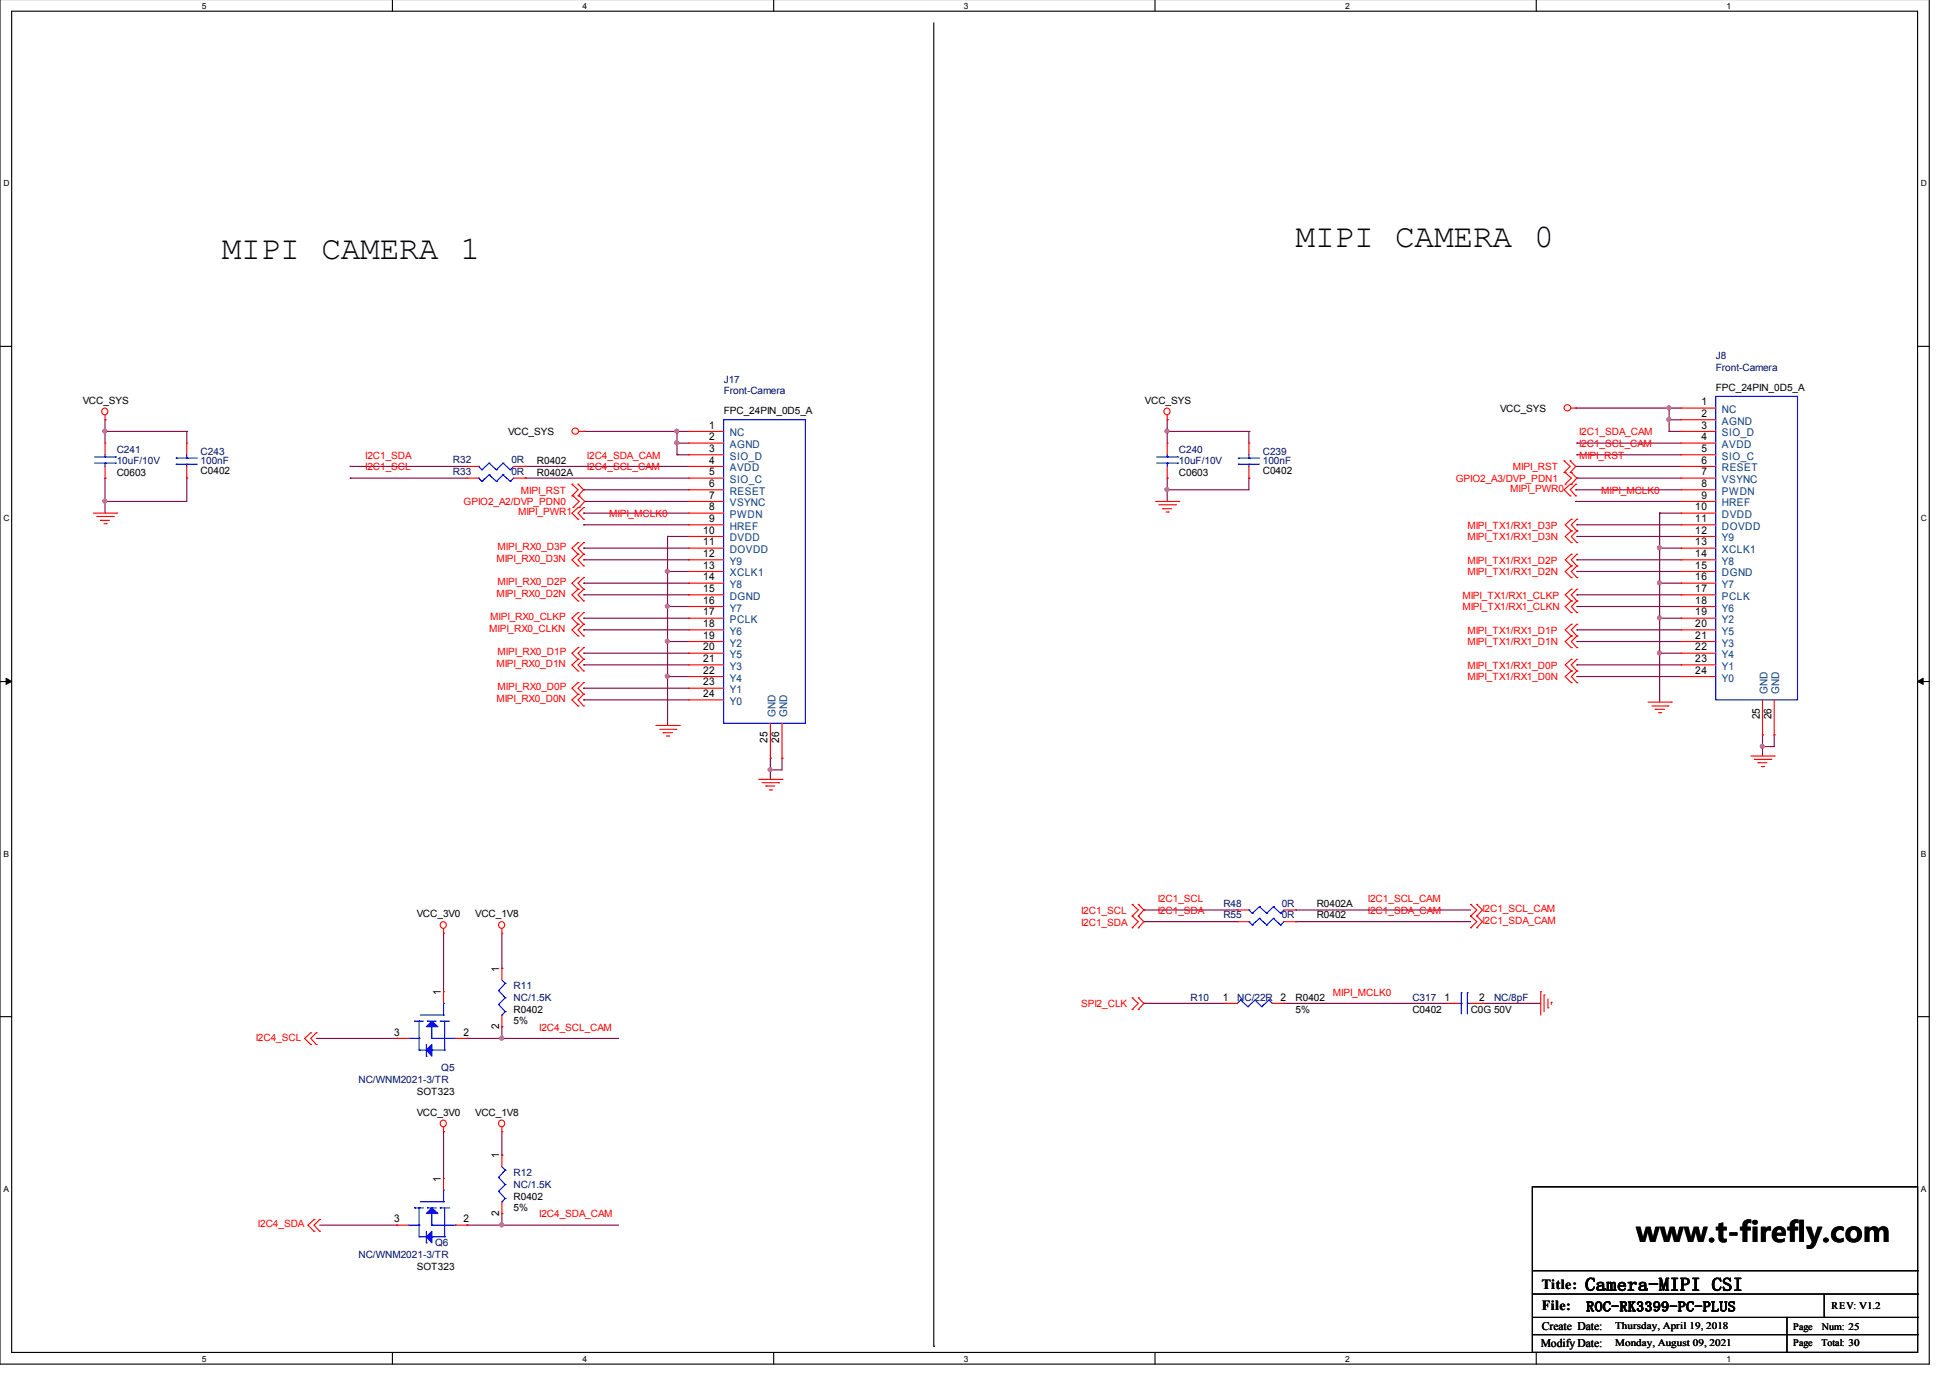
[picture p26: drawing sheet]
<svg xmlns="http://www.w3.org/2000/svg" width="297mm" height="210mm" viewBox="0 0 297 210" stroke-linecap="round" stroke-linejoin="round" font-family="sans-serif">
<defs><g id="words">
<g font-size="5">
<text x="33.8" y="39.5">MIPI CAMERA 1</text>
<text x="197.4" y="37.7">MIPI CAMERA 0</text>
</g>
<text font-size="4.2" x="249.3" y="189.2">www.t-firefly.com</text>
<text font-size="2.8" x="241.5" y="196.6">Camera-MIPI CSI</text>
<g font-size="2.1">
<text x="234.9" y="196.3">Title:</text>
<text x="234.9" y="199.5">File:</text>
<text x="241.6" y="199.7">ROC-RK3399-PC-PLUS</text>
</g>
<g font-size="1.8">
<text x="234.9" y="202.5">Create Date:</text>
<text x="234.7" y="205.2">Modify Date:</text>
</g>
<g font-size="1.6">
<text x="108" y="65.3">1</text>
<text x="259.2" y="61.7">1</text>
<text x="259.2" y="63.5">2</text>
<text x="259.2" y="65.3">3</text>
<text x="108" y="67.1">2</text>
<text x="108" y="68.8">3</text>
<text x="108" y="70.6">4</text>
<text x="259.2" y="67.1">4</text>
<text x="259.2" y="68.8">5</text>
<text x="259.2" y="70.6">6</text>
<text x="108" y="72.4">5</text>
<text x="108" y="74.2">6</text>
<text x="108" y="76">7</text>
<text x="108" y="77.7">8</text>
<text x="258.2" y="77.7">10</text>
<text x="259.2" y="72.4">7</text>
<text x="259.2" y="74.2">8</text>
<text x="259.2" y="76">9</text>
<text x="107.1" y="81.3">10</text>
<text x="107.1" y="83.1">11</text>
<text x="108" y="79.5">9</text>
<text x="258.2" y="79.5">11</text>
<text x="258.2" y="81.3">12</text>
<text x="258.2" y="83.1">13</text>
<text x="107.1" y="84.9">12</text>
<text x="107.1" y="86.6">13</text>
<text x="107.1" y="88.4">14</text>
<text x="258.2" y="84.9">14</text>
<text x="258.2" y="86.6">15</text>
<text x="258.2" y="88.4">16</text>
<text x="107.1" y="90.2">15</text>
<text x="107.1" y="92">16</text>
<text x="107.1" y="93.7">17</text>
<text x="107.1" y="95.5">18</text>
<text x="258.2" y="90.2">17</text>
<text x="258.2" y="92">18</text>
<text x="258.2" y="93.7">19</text>
<text x="258.2" y="95.5">20</text>
<text x="107.1" y="97.3">19</text>
<text x="107.1" y="99.1">20</text>
<text x="107.1" y="100.9">21</text>
<text x="258.2" y="97.3">21</text>
<text x="258.2" y="99.1">22</text>
<text x="258.2" y="100.9">23</text>
<text x="107.1" y="102.6">22</text>
<text x="107.1" y="104.4">23</text>
<text x="107.1" y="106.2">24</text>
<text x="258.2" y="102.6">24</text>
<text x="116.9" y="113.1" transform="rotate(-90 116.9 113.1)">25</text>
<text x="118.7" y="113.1" transform="rotate(-90 118.7 113.1)">26</text>
<text x="268.1" y="109.6" transform="rotate(-90 268.1 109.6)">25</text>
<text x="269.8" y="109.6" transform="rotate(-90 269.8 109.6)">26</text>
<text x="76" y="148" transform="rotate(-90 76 148)">1</text>
<text x="67.1" y="151.6" transform="rotate(-90 67.1 151.6)">1</text>
<text x="186.3" y="152.4">1</text>
<text x="195.1" y="152.4">2</text>
<text x="220" y="152.4">1</text>
<text x="225.3" y="152.4">2</text>
<text x="60" y="157.7">3</text>
<text x="70.6" y="157.7">2</text>
<text x="76" y="156.7" transform="rotate(-90 76 156.7)">2</text>
<text x="76" y="176.5" transform="rotate(-90 76 176.5)">1</text>
<text x="67.1" y="180" transform="rotate(-90 67.1 180)">1</text>
<text x="76" y="185.2" transform="rotate(-90 76 185.2)">2</text>
<text x="60" y="186.2">3</text>
<text x="70.6" y="186.2">2</text>
</g>
<g font-size="1.6" fill="#003f7f">
<text x="262.3" y="62.9">NC</text>
<text x="262.3" y="64.7">AGND</text>
<text x="111.2" y="66.5">NC</text>
<text x="111.2" y="68.3">AGND</text>
<text x="111.2" y="70">SIO_D</text>
<text x="111.2" y="71.8">AVDD</text>
<text x="262.3" y="66.5">SIO_D</text>
<text x="262.3" y="68.3">AVDD</text>
<text x="262.3" y="70">SIO_C</text>
<text x="262.3" y="71.8">RESET</text>
<text x="111.2" y="73.6">SIO_C</text>
<text x="111.2" y="75.4">RESET</text>
<text x="111.2" y="77.1">VSYNC</text>
<text x="262.3" y="73.6">VSYNC</text>
<text x="262.3" y="75.4">PWDN</text>
<text x="262.3" y="77.1">HREF</text>
<text x="111.2" y="78.9">PWDN</text>
<text x="111.2" y="80.7">HREF</text>
<text x="111.2" y="82.5">DVDD</text>
<text x="262.3" y="78.9">DVDD</text>
<text x="262.3" y="80.7">DOVDD</text>
<text x="262.3" y="82.5">Y9</text>
<text x="111.2" y="84.3">DOVDD</text>
<text x="111.2" y="86">Y9</text>
<text x="111.2" y="87.8">XCLK1</text>
<text x="111.2" y="89.6">Y8</text>
<text x="262.3" y="84.3">XCLK1</text>
<text x="262.3" y="86">Y8</text>
<text x="262.3" y="87.8">DGND</text>
<text x="262.3" y="89.6">Y7</text>
<text x="111.2" y="91.4">DGND</text>
<text x="111.2" y="93.1">Y7</text>
<text x="111.2" y="94.9">PCLK</text>
<text x="262.3" y="91.4">PCLK</text>
<text x="262.3" y="93.1">Y6</text>
<text x="262.3" y="94.9">Y2</text>
<text x="111.2" y="96.7">Y6</text>
<text x="111.2" y="98.5">Y2</text>
<text x="111.2" y="100.3">Y5</text>
<text x="262.3" y="96.7">Y5</text>
<text x="262.3" y="98.5">Y3</text>
<text x="262.3" y="100.3">Y4</text>
<text x="111.2" y="102">Y3</text>
<text x="111.2" y="103.8">Y4</text>
<text x="111.2" y="105.6">Y1</text>
<text x="111.2" y="107.4">Y0</text>
<text x="262.3" y="102">Y1</text>
<text x="262.3" y="103.8">Y0</text>
<text x="269.2" y="105.7" transform="rotate(-90 269.2 105.7)">GND</text>
<text x="271" y="105.7" transform="rotate(-90 271 105.7)">GND</text>
<text x="118.1" y="109.2" transform="rotate(-90 118.1 109.2)">GND</text>
<text x="119.9" y="109.2" transform="rotate(-90 119.9 109.2)">GND</text>
</g>
<g font-size="1.5" fill="#00007f">
<text x="110.2" y="58.3">J17</text>
<text x="261.4" y="54.7">J8</text>
<text x="261.4" y="56.5">Front-Camera</text>
<text x="110.2" y="60">Front-Camera</text>
<text x="17.8" y="68.9">C241</text>
<text x="17.8" y="70.7">10uF/10V</text>
<text x="30.6" y="69.3">C243</text>
<text x="30.6" y="70.7">100nF</text>
<text x="69" y="70.5">R32</text>
<text x="77.9" y="70.5">0R</text>
<text x="179.6" y="68.9">C240</text>
<text x="179.6" y="70.7">10uF/10V</text>
<text x="192.4" y="69.3">C239</text>
<text x="192.4" y="70.7">100nF</text>
<text x="69" y="72.3">R33</text>
<text x="77.9" y="72.3">0R</text>
<text x="186.4" y="138.1">R48</text>
<text x="186.4" y="139.9">R55</text>
<text x="195.2" y="138.1">0R</text>
<text x="195.2" y="139.9">0R</text>
<text x="78.2" y="150.7">R11</text>
<text x="78.2" y="152.5">NC/1.5K</text>
<text x="181.4" y="152.5">R10</text>
<text x="188.5" y="152.5">NC/22R</text>
<text x="215.1" y="152.5">C317</text>
<text x="227.6" y="152.5">NC/8pF</text>
<text x="54.6" y="164.9">NC/WNM2021-3/TR</text>
<text x="67.2" y="163.2">Q5</text>
<text x="78.2" y="179.2">R12</text>
<text x="78.2" y="180.9">NC/1.5K</text>
<text x="54.6" y="191.6">NC/WNM2021-3/TR</text>
<text x="66.3" y="189.8">Q6</text>
</g>
<g font-size="1.5">
<text x="261.4" y="59.5">FPC_24PIN_0D5_A</text>
<text x="12.6" y="61.5">VCC_SYS</text>
<text x="110.2" y="63.1">FPC_24PIN_0D5_A</text>
<text x="174.4" y="61.5">VCC_SYS</text>
<text x="228.5" y="62.8">VCC_SYS</text>
<text x="77.4" y="66.3">VCC_SYS</text>
<text x="81.8" y="70.7">R0402</text>
<text x="17.8" y="72.5">C0603</text>
<text x="30.6" y="72.2">C0402</text>
<text x="81.8" y="72.5">R0402A</text>
<text x="179.6" y="72.5">C0603</text>
<text x="192.4" y="72.2">C0402</text>
<text x="63.5" y="139.7">VCC_3V0</text>
<text x="72.4" y="139.7">VCC_1V8</text>
<text x="200.6" y="138.1">R0402A</text>
<text x="200.6" y="139.9">R0402</text>
<text x="78.2" y="154.3">R0402</text>
<text x="197.4" y="152.5">R0402</text>
<text x="197.4" y="154.3">5%</text>
<text x="215.1" y="154.3">C0402</text>
<text x="224" y="154.3">C0G 50V</text>
<text x="78.2" y="156.1">5%</text>
<text x="63.5" y="166.7">SOT323</text>
<text x="63.5" y="169.9">VCC_3V0</text>
<text x="72.4" y="169.9">VCC_1V8</text>
<text x="78.2" y="182.7">R0402</text>
<text x="78.2" y="184.5">5%</text>
<text x="63.5" y="193.4">SOT323</text>
<text x="246" y="202.4">Thursday, April 19, 2018</text>
<text x="273.1" y="202.5">Page</text>
<text x="277.5" y="202.5">Num: 25</text>
<text x="279" y="199.3">REV: V1.2</text>
<text x="246" y="205.1">Monday, August 09, 2021</text>
<text x="273.1" y="205.1">Page</text>
<text x="277.5" y="205.1">Total: 30</text>
</g>
<g font-size="1.5" fill="#f00">
<text x="55.6" y="69.9">I2C1_SDA</text>
<text x="55.6" y="71.6">I2C1_SCL</text>
<text x="89.4" y="69.9">I2C4_SDA_CAM</text>
<text x="89.4" y="71.6">I2C4_SCL_CAM</text>
<text x="230.5" y="71.6">MIPI_RST</text>
<text x="240.5" y="66.3">I2C1_SDA_CAM</text>
<text x="240.5" y="68.1">I2C1_SCL_CAM</text>
<text x="240.5" y="69.9">MIPI_RST</text>
<text x="70.6" y="77">GPIO2_A2/DVP_PDN0</text>
<text x="79.3" y="75.2">MIPI_RST</text>
<text x="221.7" y="73.4">GPIO2_A3/DVP_PDN1</text>
<text x="230" y="74.9">MIPI_PWR0</text>
<text x="243.9" y="75.2">MIPI_MCLK0</text>
<text x="75.8" y="83.8">MIPI_RX0_D3P</text>
<text x="78.9" y="78.5">MIPI_PWR1</text>
<text x="92.8" y="78.8">MIPI_MCLK0</text>
<text x="223.5" y="82.3">MIPI_TX1/RX1_D3N</text>
<text x="223.5" y="80.5">MIPI_TX1/RX1_D3P</text>
<text x="75.6" y="85.6">MIPI_RX0_D3N</text>
<text x="75.8" y="89.2">MIPI_RX0_D2P</text>
<text x="223.5" y="85.9">MIPI_TX1/RX1_D2P</text>
<text x="223.5" y="87.6">MIPI_TX1/RX1_D2N</text>
<text x="74.7" y="94.5">MIPI_RX0_CLKP</text>
<text x="75.6" y="90.9">MIPI_RX0_D2N</text>
<text x="222.8" y="91.2">MIPI_TX1/RX1_CLKP</text>
<text x="222.8" y="93">MIPI_TX1/RX1_CLKN</text>
<text x="74.5" y="96.3">MIPI_RX0_CLKN</text>
<text x="75.6" y="101.6">MIPI_RX0_D1N</text>
<text x="75.8" y="99.8">MIPI_RX0_D1P</text>
<text x="223.5" y="101.9">MIPI_TX1/RX1_D0P</text>
<text x="223.5" y="96.5">MIPI_TX1/RX1_D1P</text>
<text x="223.5" y="98.3">MIPI_TX1/RX1_D1N</text>
<text x="75.6" y="106.9">MIPI_RX0_D0N</text>
<text x="75.8" y="105.2">MIPI_RX0_D0P</text>
<text x="223.5" y="103.6">MIPI_TX1/RX1_D0N</text>
<text x="176.4" y="137.4">I2C1_SCL</text>
<text x="208.4" y="137.4">I2C1_SCL_CAM</text>
<text x="164.7" y="139.2">I2C1_SCL</text>
<text x="164.7" y="141">I2C1_SDA</text>
<text x="176.4" y="139.2">I2C1_SDA</text>
<text x="208.4" y="139.2">I2C1_SDA_CAM</text>
<text x="225.8" y="139">I2C1_SCL_CAM</text>
<text x="225.8" y="140.7">I2C1_SDA_CAM</text>
<text x="164.7" y="153.4">SPI2_CLK</text>
<text x="203" y="151.7">MIPI_MCLK0</text>
<text x="38.9" y="158.5">I2C4_SCL</text>
<text x="82.1" y="157">I2C4_SCL_CAM</text>
<text x="82.1" y="185.4">I2C4_SDA_CAM</text>
<text x="39.3" y="187">I2C4_SDA</text>
</g>
<g font-size="1.3">
<text x="30.7" y="1.4">5</text>
<text x="88.7" y="1.4">4</text>
<text x="146.8" y="1.4">3</text>
<text x="204.9" y="1.4">2</text>
<text x="263" y="1.4">1</text>
<text x=".5" y="28.4">D</text>
<text x="292.6" y="28.4">D</text>
<text x=".5" y="79.4">C</text>
<text x="292.6" y="79.4">C</text>
<text x=".5" y="130.5">B</text>
<text x="292.6" y="130.5">B</text>
<text x=".5" y="181.5">A</text>
<text x="292.6" y="181.5">A</text>
<text x="30.7" y="207.4">5</text>
<text x="88.7" y="207.4">4</text>
<text x="146.8" y="207.4">3</text>
<text x="204.9" y="207.4">2</text>
<text x="263" y="207.4">1</text>
</g>
</g></defs>
<path d="M0 -.1v207.9h293.9v-207.9M1.8 1.7h290.3v204.3h-290.3z" fill="none" stroke="#000" stroke-width=".17"/>
<g fill="#fff">
<path d="M30.7 .2h.6v1.3h-.6z"/>
<path d="M30.7 206.3h.6v1.3h-.6z"/>
</g>
<path d="M59.8 -.1v1.8M59.8 206v1.8" fill="none" stroke="#000" stroke-width=".17"/>
<g fill="#fff">
<path d="M88.7 .2h.6v1.3h-.6z"/>
<path d="M88.7 206.3h.6v1.3h-.6z"/>
</g>
<path d="M117.9 -.1v1.8M117.9 206v1.8" fill="none" stroke="#000" stroke-width=".17"/>
<g fill="#fff">
<path d="M146.8 .2h.6v1.3h-.6z"/>
<path d="M146.8 206.3h.6v1.3h-.6z"/>
</g>
<path d="M175.9 -.1v1.8M175.9 206v1.8" fill="none" stroke="#000" stroke-width=".17"/>
<g fill="#fff">
<path d="M204.9 .2h.6v1.3h-.6z"/>
<path d="M204.9 206.3h.6v1.3h-.6z"/>
</g>
<path d="M234 -.1v1.8M234 206v1.8" fill="none" stroke="#000" stroke-width=".17"/>
<g fill="#fff">
<path d="M263 .2h.6v1.3h-.6z"/>
<path d="M263 206.3h.6v1.3h-.6z"/>
<path d="M.5 27.2h.9v1.3h-.9z"/>
<path d="M292.6 27.2h.9v1.3h-.9z"/>
<path d="M.5 78.2h.9v1.4h-.9z"/>
<path d="M292.6 78.2h.9v1.4h-.9z"/>
</g>
<path d="M0 52.8h1.8M292.1 52.8h1.8" fill="none" stroke="#000" stroke-width=".17"/>
<g fill="#fff">
<path d="M.5 129.3h.8v1.4h-.8z"/>
<path d="M292.6 129.3h.8v1.4h-.8z"/>
</g>
<path d="M0 103.8h1.8M292.1 103.8h1.8" fill="none" stroke="#000" stroke-width=".17"/>
<path d="M.9 103.3l.9 .5-.9 .4zM292.1 103.8l.8-.5v.9z" fill="#000" stroke="#000" stroke-width=".15"/>
<g fill="#fff">
<path d="M.5 180.4h.7v1.3h-.7z"/>
<path d="M292.6 180.4h.7v1.3h-.7z"/>
</g>
<g fill="none" stroke="#000" stroke-width=".17">
<path d="M142.2 3.5v201.6M0 154.9h1.8M292.1 154.9h1.8M233.4 180.8h58.7v25.2h-58.7zM233.4 193.6h58.7M233.4 197.1h58.7M277.9 197.1v3.6M292.1 193.6h.1M292.1 197.1h.1M142.2 205.1h.1M233.4 200.7h58.7M233.4 203.3h58.7"/>
<path d="M272.2 206h.1M272.2 200.7v5.3M277.9 200.7h.1M292.1 200.7h.1M292.1 203.3h.1"/>
</g>
<g fill="none" stroke="#7f003f" stroke-width=".17">
<path d="M16 63.9h.1M16 72.8h.1M16 65.7h.1M16 76.4h.1M16 65.7h12.4M16 63.9v3.6M16 72.8v5.4M28.4 65.7h.1M28.4 72.8h.1M28.4 72.8v3.6h-12.4M28.4 65.7v1.8M53.3 71h.1"/>
<path d="M53.3 72.8h.1M53.3 72.8h17.8M53.3 71h17.8M80 71h.1M80 72.8h.1M80 72.8h24.9M80 71h24.9M88.9 78.2h.1M88.9 65.7h.1M88.9 74.6h.1M88.9 79.9h.1M88.9 79.9h16"/>
<path d="M88.9 78.2h16M88.9 74.6h16M88.9 65.7h16M89.1 76.4h.1M89.1 76.4h15.8M103.1 67.5h.1M103.1 65.7h.1M103.1 69.3h.1M103.1 67.5h1.8M103.1 69.3h1.8M103.1 65.7v3.6M177.8 65.7h.1"/>
<path d="M177.8 63.9h.1M177.8 74.6h.1M177.8 72.8h.1M177.8 65.7h12.4M177.8 63.9v3.6M177.8 72.8v3.6M190.2 65.7h.1M190.2 72.8h.1M190.2 72.8v1.8h-12.4M190.2 65.7v1.8M240 62.2h.1M240 74.6h.1"/>
<path d="M240 71h.1M240 76.4h.1M240 62.2h16M240 74.6h16M240 76.4h16M240 71h16M240.2 79.9h.1M240.2 72.8h.1M240.2 67.5h.1M240.2 69.3h.1M240.2 79.9h15.8M240.2 72.8h15.8"/>
<path d="M240.2 67.5h15.8M240.2 69.3h15.8M252.8 78.2h.1M252.8 78.2v28.7M252.8 78.2h3.2M254.3 63.9h.1M254.3 62.2h.1M254.3 65.7h.1M254.3 65.7h1.7M254.3 63.9h1.7M254.3 62.2v3.5M88.9 85.3h.1"/>
<path d="M88.9 83.5h.1M88.9 88.8h.1M88.9 90.6h.1M88.9 94.2h.1M88.9 95.9h.1M88.9 99.5h.1M88.9 99.5h16M88.9 94.2h16M88.9 88.8h16M88.9 83.5h16M88.9 85.3h16M88.9 90.6h16"/>
<path d="M88.9 95.9h16M101.7 97.7h.1M101.7 92.4h.1M101.7 87.1h.1M101.7 81.7h.1M101.7 81.7h3.2M101.7 87.1h3.2M101.7 92.4h3.2M101.7 97.7h3.2M101.7 81.7v28.8M240.2 81.7h.1M240.2 85.3h.1"/>
<path d="M240.2 87.1h.1M240.2 90.6h.1M240.2 92.4h.1M240.2 95.9h.1M240.2 97.7h.1M240.2 81.7h15.8M240.2 85.3h15.8M240.2 87.1h15.8M240.2 90.6h15.8M240.2 92.4h15.8M240.2 95.9h15.8M240.2 97.7h15.8"/>
<path d="M252.8 99.5h.1M252.8 94.2h.1M252.8 88.8h.1M252.8 83.5h.1M252.8 99.5h3.2M252.8 94.2h3.2M252.8 88.8h3.2M252.8 83.5h3.2M88.9 104.8h.1M88.9 106.6h.1M88.9 101.3h.1M88.9 101.3h16"/>
<path d="M88.9 104.8h16M88.9 106.6h16M101.7 103.1h.1M101.7 103.1h3.2M117.3 115.5h.1M117.3 117.3h.1M117.3 115.5v3.2M119.1 115.5h.1M119.1 115.5v1.8h-1.8M240.2 101.3h.1M240.2 103.1h.1M240.2 101.3h15.8"/>
<path d="M240.2 103.1h15.8M268.5 111.9h.1M268.5 113.7h.1M268.5 111.9v3.3M270.3 111.9h.1M270.3 111.9v1.8h-1.8M174.2 138.6h.1M174.2 138.6h14.3M197.4 138.6h.1M197.4 138.6h26.6M48.2 158.2h12.3M60.5 158.2h.1"/>
<path d="M67.6 142.2h.1M67.6 142.2v8.9M71.1 158.2h.1M71.1 158.2h23.1M76.5 156.4h.1M76.5 158.2h.1M76.5 147.5h.1M76.5 142.2v5.3M76.5 156.4v1.8M174.2 140.4h.1M174.2 152.8h.1M174.2 140.4h14.3"/>
<path d="M174.2 152.8h12.5M195.6 152.8h.1M195.6 152.8h24.9M197.4 140.4h.1M197.4 140.4h26.6M225.8 152.8h.1M225.8 152.8h8.9M67.6 172.4h.1M67.6 172.4v7.1M76.5 176h.1M76.5 172.4v3.6M48.7 186.6h11.8"/>
<path d="M60.5 186.6h.1M71.1 186.6h.1M71.1 186.6h23.1M76.5 184.8h.1M76.5 186.6h.1M76.5 184.8v1.8"/>
</g>
<g fill="#f0f" stroke="#f0f" stroke-width=".17">
<circle cx="252.8" cy="99.5" r=".3"/>
<circle cx="252.8" cy="94.1" r=".3"/>
<circle cx="252.8" cy="88.8" r=".3"/>
<circle cx="252.8" cy="83.5" r=".3"/>
<circle cx="254.2" cy="62.1" r=".3"/>
<circle cx="268.4" cy="113.7" r=".3"/>
<circle cx="177.8" cy="65.7" r=".3"/>
<circle cx="177.8" cy="74.6" r=".3"/>
<circle cx="101.6" cy="103" r=".3"/>
<circle cx="101.6" cy="97.7" r=".3"/>
<circle cx="101.6" cy="92.3" r=".3"/>
<circle cx="101.6" cy="87" r=".3"/>
<circle cx="103.1" cy="65.7" r=".3"/>
<circle cx="117.3" cy="117.2" r=".3"/>
<circle cx="16" cy="65.7" r=".3"/>
<circle cx="16" cy="76.3" r=".3"/>
<circle cx="103.1" cy="67.5" r=".3"/>
<circle cx="254.2" cy="63.9" r=".3"/>
<circle cx="76.4" cy="158.1" r=".3"/>
<circle cx="76.4" cy="186.6" r=".3"/>
</g>
<g fill="none" stroke="#f00" stroke-width=".17">
<path d="M14.2 78.2h3.6M14.7 78.7h2.6M15.3 79.3h.1M15.3 79.3h1.4M15.8 79.8h.4M16 63.9h.1M16 67.5h.1M16 72.8h.1M16 63.3v.6M16 67.5v1.8M16 71v1.8M16.2 79.8h.1"/>
<path d="M17.3 78.7h.1M17.8 78.2h.1M28.4 72.8h.1M28.4 67.5h.1M28.4 67.5v1.8M28.4 71v1.8M71.1 71h.1M71.1 72.8h.1M71.1 71h1.8M71.1 72.8h1.8M78.2 71h1.8M78.2 72.8h1.8"/>
<path d="M80 71h.1M80 72.8h.1M87.1 73.8h.1M87.1 75.5h.1M87.1 73.8l1 .8-1 .9M87.3 75.5h.1M87.3 77.3h.1M87.3 75.5l.9 .9-.9 .9M88.1 77.3h.1M88.1 79.1h.1M88.1 75.5h.1M88.1 73.8h.1"/>
<path d="M88.1 77.3l-1 .9 1 .9M88.1 73.8l.8 .8-.8 .9M88.2 77.3h.1M88.2 75.5h.1M88.2 65.7h.7M88.2 75.5l.9 .9-.9 .9M88.9 65.7h.1M88.9 77.3h.1M88.9 79.1h.1M88.9 77.3l-.8 .9 .8 .9M104.9 65.7h.1M104.9 67.5h.1"/>
<path d="M104.9 69.3h.1M104.9 71h.1M104.9 72.8h.1M104.9 74.6h.1M104.9 76.4h.1M104.9 78.2h.1M104.9 79.9h.1M104.9 76.4h5.3M104.9 65.7h5.3M104.9 78.2h5.3M104.9 71h5.3M104.9 72.8h5.3"/>
<path d="M104.9 67.5h5.3M104.9 69.3h5.3M104.9 74.6h5.3M104.9 79.9h5.3M176 76.4h3.6M176.5 76.9h2.6M177.1 77.5h.1M177.1 77.5h1.4M177.6 78h.4M177.8 63.9h.1M177.8 67.5h.1M177.8 72.8h.1"/>
<path d="M177.8 63.3v.6M177.8 67.5v1.8M177.8 71v1.8M178 78h.1M179.1 76.9h.1M179.6 76.4h.1M190.2 72.8h.1M190.2 67.5h.1M190.2 67.5v1.8M190.2 71v1.8M238.3 70.2h.1M238.3 72h.1"/>
<path d="M238.3 70.2l.9 .8-.9 1M238.4 72h.1M238.4 73.8h.1M238.4 72l1 .8-1 1M239.2 73.8h.1M239.2 75.5h.1M239.2 72h.1M239.2 70.2h.1M239.2 73.8l-.9 .8 .9 .9M239.2 70.2l.8 .8-.8 1M239.4 79.1h.1M239.4 73.8h.1"/>
<path d="M239.4 72h.1M239.4 62.2h.6M239.4 79.1l-1 .8 1 1M239.4 72l.8 .8-.8 1M240 62.2h.1M240 73.8h.1M240 75.5h.1M240 73.8l-.8 .8 .8 .9M240.2 79.1h.1M240.2 79.1l-.8 .8 .8 1M256 62.2h.1M256 63.9h.1"/>
<path d="M256 65.7h.1M256 67.5h.1M256 69.3h.1M256 71h.1M256 72.8h.1M256 74.6h.1M256 76.4h.1M256 78.2h.1M256 79.9h.1M256 62.2h5.4M256 76.4h5.4M256 65.7h5.4"/>
<path d="M256 78.2h5.4M256 71h5.4M256 72.8h5.4M256 63.9h5.4M256 67.5h5.4M256 69.3h5.4M256 74.6h5.4M256 79.9h5.4M88.1 96.9h.1M88.1 95.1h.1M88.1 93.3h.1M88.1 98.7h.1"/>
<path d="M88.1 84.4h.1M88.1 82.6h.1M88.1 89.8h.1M88.1 88h.1M88.1 91.5h.1M88.1 86.2h.1M88.1 95.1l-1 .8 1 1M88.1 93.3l-1 .9 1 .9M88.1 98.7l-1 .8 1 .9M88.1 82.6l-1 .9 1 .9M88.1 88l-1 .8 1 1M88.1 89.8l-1 .8 1 .9"/>
<path d="M88.1 84.4l-1 .9 1 .9M88.9 96.9h.1M88.9 95.1h.1M88.9 93.3h.1M88.9 98.7h.1M88.9 84.4h.1M88.9 82.6h.1M88.9 89.8h.1M88.9 88h.1M88.9 91.5h.1M88.9 86.2h.1M88.9 95.1l-.8 .8 .8 1"/>
<path d="M88.9 93.3l-.8 .9 .8 .9M88.9 98.7l-.8 .8 .8 .9M88.9 82.6l-.8 .9 .8 .9M88.9 88l-.8 .8 .8 1M88.9 89.8l-.8 .8 .8 .9M88.9 84.4l-.8 .9 .8 .9M104.9 81.7h.1M104.9 83.5h.1M104.9 85.3h.1M104.9 87.1h.1M104.9 88.8h.1M104.9 90.6h.1"/>
<path d="M104.9 92.4h.1M104.9 94.2h.1M104.9 95.9h.1M104.9 97.7h.1M104.9 99.5h.1M104.9 81.7h5.3M104.9 83.5h5.3M104.9 85.3h5.3M104.9 87.1h5.3M104.9 88.8h5.3M104.9 90.6h5.3M104.9 92.4h5.3"/>
<path d="M104.9 94.2h5.3M104.9 95.9h5.3M104.9 97.7h5.3M104.9 99.5h5.3M239.4 80.9h.1M239.4 82.6h.1M239.4 84.4h.1M239.4 86.2h.1M239.4 88h.1M239.4 89.8h.1M239.4 91.5h.1M239.4 93.3h.1"/>
<path d="M239.4 95.1h.1M239.4 96.9h.1M239.4 98.7h.1M239.4 80.9l-1 .8 1 .9M239.4 84.4l-1 .9 1 .9M239.4 86.2l-1 .9 1 .9M239.4 89.8l-1 .8 1 .9M239.4 91.5l-1 .9 1 .9M239.4 95.1l-1 .8 1 1M239.4 96.9l-1 .8 1 1M240.2 80.9h.1M240.2 82.6h.1"/>
<path d="M240.2 84.4h.1M240.2 86.2h.1M240.2 88h.1M240.2 89.8h.1M240.2 91.5h.1M240.2 93.3h.1M240.2 95.1h.1M240.2 96.9h.1M240.2 98.7h.1M240.2 80.9l-.8 .8 .8 .9M240.2 84.4l-.8 .9 .8 .9M240.2 86.2l-.8 .9 .8 .9"/>
<path d="M240.2 89.8l-.8 .8 .8 .9M240.2 91.5l-.8 .9 .8 .9M240.2 95.1l-.8 .8 .8 1M240.2 96.9l-.8 .8 .8 1M256 81.7h.1M256 83.5h.1M256 85.3h.1M256 87.1h.1M256 88.8h.1M256 90.6h.1M256 92.4h.1M256 94.2h.1"/>
<path d="M256 95.9h.1M256 97.7h.1M256 99.5h.1M256 81.7h5.4M256 83.5h5.4M256 85.3h5.4M256 87.1h5.4M256 88.8h5.4M256 90.6h5.4M256 92.4h5.4M256 94.2h5.4M256 95.9h5.4"/>
<path d="M256 97.7h5.4M256 99.5h5.4M88.1 105.8h.1M88.1 104h.1M88.1 100.4h.1M88.1 102.2h.1M88.1 107.5h.1M88.1 104l-1 .8 1 1M88.1 100.4l-1 .9 1 .9M88.1 105.8l-1 .8 1 .9M88.9 105.8h.1M88.9 104h.1"/>
<path d="M88.9 100.4h.1M88.9 102.2h.1M88.9 107.5h.1M88.9 104l-.8 .8 .8 1M88.9 100.4l-.8 .9 .8 .9M88.9 105.8l-.8 .8 .8 .9M99.9 110.5h3.6M100.5 111.1h2.5M101 111.6h.1M101 111.6h1.4M101.5 112.1h.4M101.9 112.1h.1"/>
<path d="M103 111.1h.1M103.5 110.5h.1M104.9 101.3h.1M104.9 103.1h.1M104.9 104.8h.1M104.9 106.6h.1M104.9 101.3h5.3M104.9 103.1h5.3M104.9 104.8h5.3M104.9 106.6h5.3M115.6 118.7h3.5M116.1 119.2h2.5"/>
<path d="M116.7 119.7h.1M116.7 119.7h1.3M117.3 115.5h.1M117.3 110.2v5.3M118.6 119.2h.1M119.1 118.7h.1M119.1 115.5h.1M119.1 110.2v5.3M239.4 100.4h.1M239.4 102.2h.1M239.4 104h.1M239.4 100.4l-1 .9 1 .9"/>
<path d="M239.4 102.2l-1 .9 1 .9M240.2 100.4h.1M240.2 102.2h.1M240.2 104h.1M240.2 100.4l-.8 .9 .8 .9M240.2 102.2l-.8 .9 .8 .9M251 106.9h3.6M251.6 107.5h2.5M252.1 108h.1M252.1 108h1.5M252.6 108.6h.4M253 108.6h.1"/>
<path d="M254.1 107.5h.1M254.6 106.9h.1M256 101.3h.1M256 103.1h.1M256 101.3h5.4M256 103.1h5.4M266.7 115.2h3.6M267.2 115.7h2.5M267.8 116.2h.1M267.8 116.2h1.4M268.3 116.8h.3M268.5 111.9h.1"/>
<path d="M268.5 106.6v5.3M268.6 116.8h.1M269.7 115.7h.1M270.3 115.2h.1M270.3 111.9h.1M270.3 106.6v5.3M117.2 120.3h.3M117.5 120.3h.1M172.5 137.8h.1M172.5 139.5h.1M172.5 139.5l.9 .9-.9 .9M172.5 137.8l.9 .8-.9 .9"/>
<path d="M173.4 139.5h.1M173.4 137.8h.1M173.4 137.8l.8 .8-.8 .9M173.4 139.5l.8 .9-.8 .9M188.5 138.6h.1M188.5 138.6h1.7M195.6 138.6h1.8M197.4 138.6h.1M224 139.5h.1M224 137.8h.1M224 137.8l1 .8-1 .9M224 139.5l1 .9-1 .9"/>
<path d="M225 139.5h.1M225 137.8h.1M225 137.8l.8 .8-.8 .9M225 139.5l.8 .9-.8 .9M47.3 157.3h.1M47.3 159.1h.1M47.3 157.3l-.9 .9 .9 .9M48.2 157.3h.1M48.2 159.1h.1M48.2 157.3l-.9 .9 .9 .9M60.5 158.2h.1M60.5 158.2h1.7"/>
<path d="M67.6 142.2h.1M67.6 151.1h.1M67.6 141.5v.7M67.6 151.1v1.7M69.3 158.2h1.8M71.1 158.2h.1M76.5 142.2h.1M76.5 147.5h.1M76.5 156.4h.1M76.5 141.5v.7M76.5 147.5v1.8M76.5 154.6v1.8"/>
<path d="M172.5 141.3h.1M172.5 152h.1M172.5 153.8h.1M172.5 152l.9 .8-.9 1M173.4 141.3h.1M173.4 153.8h.1M173.4 152h.1M173.4 152l.8 .8-.8 1M186.7 152.8h.1M186.7 152.8h1.8M188.5 140.4h.1M188.5 140.4h1.7"/>
<path d="M193.8 152.8h1.8M195.6 152.8h.1M195.6 140.4h1.8M197.4 140.4h.1M220.5 152.8h.1M220.5 152.8h1.8M224 141.3h.1M224 152.8h1.8M225 141.3h.1M225.8 152.8h.1M234.7 151.1h.1M234.7 151.1v3.5"/>
<path d="M235.2 151.6h.1M235.2 151.6v2.5M235.8 153.5h.1M235.8 152.2v1.3M236.3 152.7h.1M236.3 152.7v.3M67.6 172.4h.1M67.6 179.5h.1M67.6 171.7v.7M67.6 179.5v1.8M76.5 172.4h.1M76.5 176h.1"/>
<path d="M76.5 171.7v.7M76.5 176v1.7M47.8 185.8h.1M47.8 187.6h.1M47.8 185.8l-.9 .8 .9 1M48.7 185.8h.1M48.7 187.6h.1M48.7 185.8l-.9 .8 .9 1M60.5 186.6h.1M60.5 186.6h1.7M69.3 186.6h1.8M71.1 186.6h.1"/>
<path d="M76.5 184.8h.1M76.5 183.1v1.7"/>
<circle cx="15.9" cy="62.7" r=".49"/>
<circle cx="87.6" cy="65.7" r=".49"/>
<circle cx="177.7" cy="62.7" r=".49"/>
<circle cx="238.8" cy="62.1" r=".49"/>
<circle cx="67.5" cy="140.9" r=".49"/>
<circle cx="76.4" cy="140.9" r=".49"/>
<circle cx="67.5" cy="171.1" r=".49"/>
<circle cx="76.4" cy="171.1" r=".49"/>
</g>
<g fill="none" stroke="#00f" stroke-width=".17">
<path d="M14.4 70.5h3.2M14.4 69.6h3.2M16 69.6h.1M16 70.5h.1M16 69.3v.3M16 70.5v.5M17.6 70.5h.1M17.6 69.6h.1M26.8 69.8h.1M26.8 70.7h.1M26.8 69.8h3.3M26.8 70.7h3.3"/>
<path d="M28.4 70.7h.1M28.4 69.8h.1M28.4 69.3v.5M28.4 70.7v.3M72.9 71h.1M72.9 72.8h.1M72.9 71l.5 .6M72.9 72.8l.5 .5M73.4 71.6h.1M73.4 73.3h.1M74.5 70.5h.1M74.5 72.3h.1"/>
<path d="M74.5 70.5l1.1 1.1M74.5 70.5l-1.1 1.1M74.5 72.3l1.1 1M74.5 72.3l-1.1 1M75.6 71.6h.1M75.6 73.3h.1M76.6 70.5h.1M76.6 72.3h.1M76.6 70.5l1.1 1.1M76.6 70.5l-1 1.1M76.6 72.3l1.1 1M76.6 72.3l-1 1"/>
<path d="M77.7 71.6h.1M77.7 73.3h.1M78.2 71l-.5 .6M78.2 72.8l-.5 .5M110.2 63.9h12.5v46.3h-12.5zM176.2 70.5h3.2M176.2 69.6h3.2M177.8 69.6h.1M177.8 70.5h.1M177.8 69.3v.3M177.8 70.5v.5M179.4 70.5h.1"/>
<path d="M179.4 69.6h.1M188.6 69.8h.1M188.6 70.7h.1M188.6 69.8h3.3M188.6 70.7h3.3M190.2 70.7h.1M190.2 69.8h.1M190.2 69.3v.5M190.2 70.7v.3M261.4 60.4h12.4v46.2h-12.4zM190.2 138.6h.1M190.2 138.6l.6 .5"/>
<path d="M190.8 139.1h.1M191.9 138.1h.1M191.9 139.9h.1M191.9 138.1l1.1 1M191.9 138.1l-1.1 1M191.9 139.9l1.1 1M191.9 139.9l-1.1 1M193 139.1h.1M194 138.1h.1M194 139.9h.1M194 138.1l1.1 1M194 138.1l-1 1"/>
<path d="M194 139.9l1.1 1M194 139.9l-1 1M195.1 139.1h.1M195.6 138.6l-.5 .5M62.2 158.2h1.6M63.2 155.5h.1M63.2 155.5h1.3M63.8 159.9h.1M63.8 155.5h.1M63.8 158.2h.1M63.8 159.9h1.1M63.8 155.5v4.4"/>
<path d="M64 154.6h3.6M64.9 159.1v1.8M65.1 155.5h.1M65.1 155.5h1.4M65.8 159.9h.1M65.8 158.2h.1M65.8 159.9h1.9M65.8 158.2h3.5M65.8 156.4v1.8M67.1 155.5h.1M67.1 155.5h1.4M67.6 154.6h.1"/>
<path d="M67.6 152.8h.1M67.6 152.8v1.8M67.7 159.9h.1M67.7 155.5v4.4M69.3 158.2h.1M75.9 150.9h.1M75.9 153h.1M75.9 150.9l1.1 1.1M75.9 153l1.1 1.1M76.5 154.6h.1M76.5 149.3l.5 .5M77 149.8h.1"/>
<path d="M77 152h.1M77 154.1h.1M77 149.8l-1.1 1.1M77 152l-1.1 1M77 154.1l-.5 .5M189 152.3h.1M189 152.3l-.5 .5M189 152.3l1.1 1M190.1 153.3h.1M190.2 140.4h.1M190.2 140.4l.6 .5M190.8 140.9h.1"/>
<path d="M191.2 152.3h.1M191.2 152.3l-1.1 1M191.2 152.3l1 1M192.2 153.3h.1M193 140.9h.1M193.3 152.3h.1M193.3 152.3l-1.1 1M193.3 152.3l.5 .5M193.8 152.8h.1M195.1 140.9h.1M195.6 140.4l-.5 .5M222.3 152.8h.3"/>
<path d="M222.6 152.8h.1M222.6 151.2h.1M222.6 151.2v3.2M223.5 151.2h.1M223.5 152.8h.1M223.5 152.8h.5M223.5 151.2v3.2M64.9 160.9h.1M75.9 179.3h.1M75.9 179.3l1.1 1.1M76.5 177.7l.5 .5M77 178.2h.1"/>
<path d="M77 178.2l-1.1 1.1M62.2 186.6h1.6M63.2 184h.1M63.2 184h1.3M63.8 188.4h.1M63.8 184h.1M63.8 186.6h.1M63.8 184v4.4M63.8 188.4h1.1M64 183.1h3.6M64.9 189.3h.1M64.9 187.6v1.7"/>
<path d="M65.1 184h.1M65.1 184h1.4M65.8 188.4h.1M65.8 186.6h.1M65.8 184.8v1.8M65.8 188.4h1.9M65.8 186.6h3.5M67.1 184h.1M67.1 184h1.4M67.6 183.1h.1M67.6 181.3h.1M67.6 181.3v1.8"/>
<path d="M67.7 188.4h.1M67.7 184v4.4M69.3 186.6h.1M75.9 181.5h.1M75.9 181.5l1.1 1.1M76.5 183.1h.1M77 180.4h.1M77 182.6h.1M77 180.4l-1.1 1.1M77 182.6l-.5 .5"/>
</g>
<g fill="#00f" stroke="#00f" stroke-width=".17">
<path d="M64.9 156.4l.9-.9 .9 .9z"/>
<path d="M65.8 159.1v1.8l-.9-1z"/>
<path d="M64.9 184.8l.9-.8 .9 .8z"/>
<path d="M64.9 188.4l.9-.8v1.7z"/>
</g>
<use href="#words"/>
</svg>
